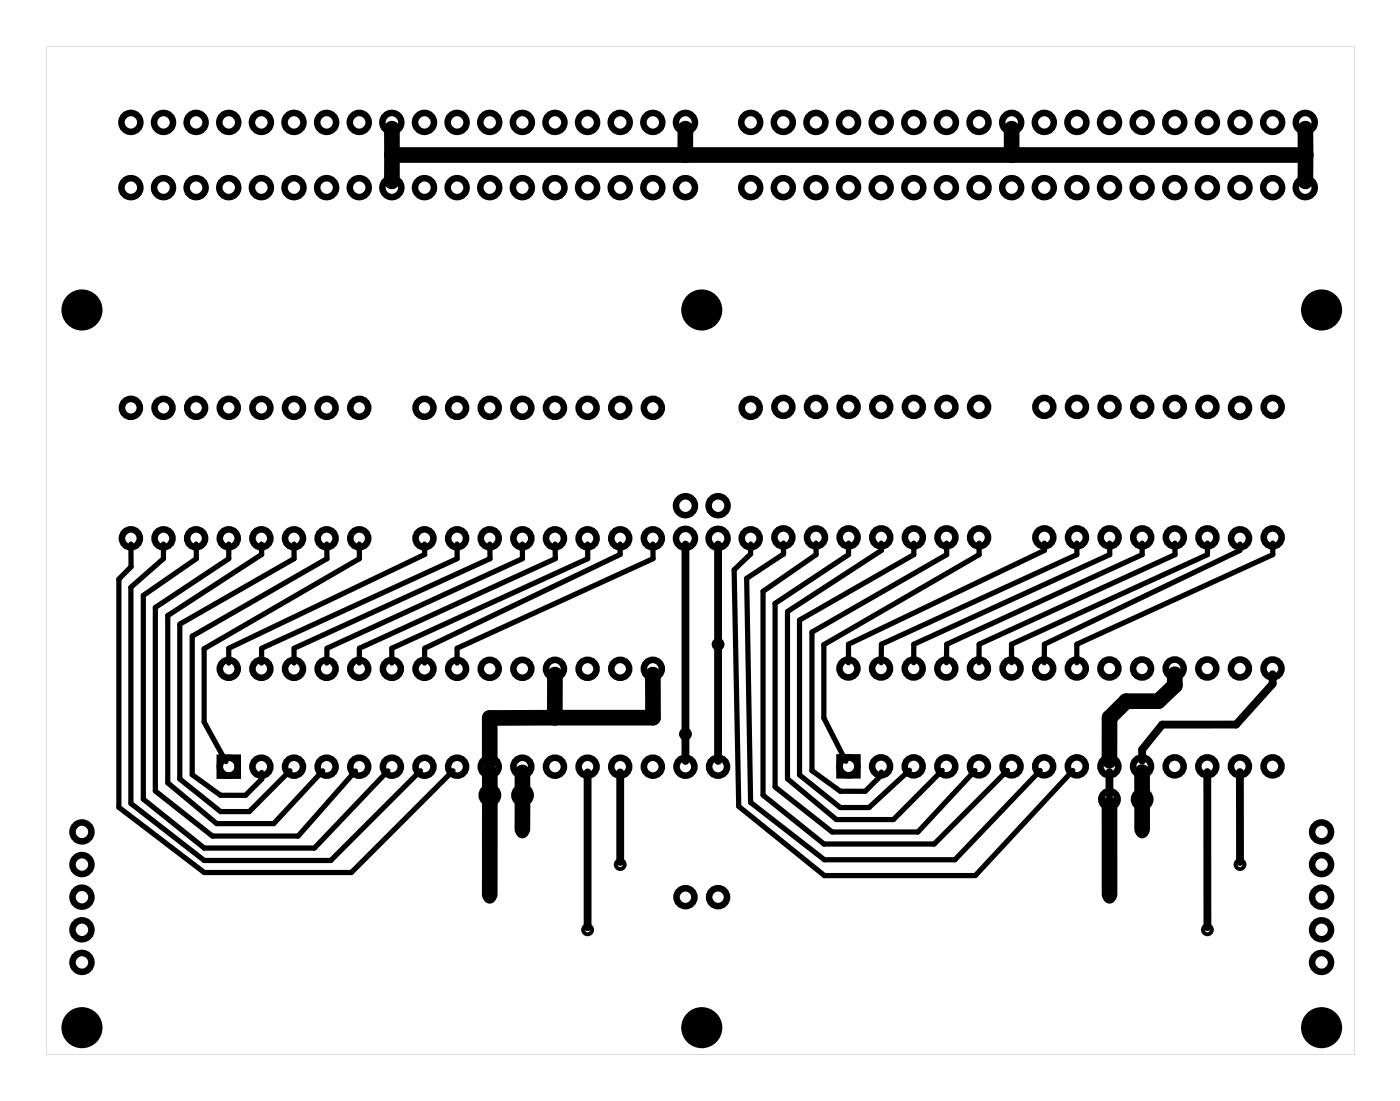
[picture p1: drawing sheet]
<svg xmlns="http://www.w3.org/2000/svg" width="109mm" height="86mm" viewBox="0 0 109 86" stroke-linecap="round" stroke-linejoin="round" font-family="sans-serif">
<path d="M3.6 3.6h101.8v78.5h-101.8zM3.6 3.6v78.5h101.8v-78.5z" fill="#000"/>
<g fill="#000">
<circle cx="6.4" cy="24.1" r="1.6"/>
<circle cx="54.6" cy="24.1" r="1.6"/>
<circle cx="102.9" cy="24.1" r="1.6"/>
<circle cx="6.4" cy="80" r="1.6"/>
<circle cx="54.6" cy="80" r="1.6"/>
<circle cx="102.9" cy="80" r="1.6"/>
</g>
<g fill="none" stroke="#000" stroke-width=".51">
<path d="M17.1 59h1.4v1.4h-1.4zM65.4 59h1.4v1.4h-1.4z"/>
<circle cx="10.2" cy="9.5" r=".74"/>
<circle cx="10.2" cy="14.6" r=".74"/>
<circle cx="12.7" cy="14.6" r=".74"/>
<circle cx="12.7" cy="9.5" r=".74"/>
<circle cx="15.3" cy="9.5" r=".74"/>
<circle cx="15.3" cy="14.6" r=".74"/>
<circle cx="17.8" cy="9.5" r=".74"/>
<circle cx="17.8" cy="14.6" r=".74"/>
<circle cx="20.4" cy="14.6" r=".74"/>
<circle cx="20.4" cy="9.5" r=".74"/>
<circle cx="22.9" cy="14.6" r=".74"/>
<circle cx="22.9" cy="9.5" r=".74"/>
<circle cx="25.4" cy="9.5" r=".74"/>
<circle cx="25.4" cy="14.6" r=".74"/>
<circle cx="28" cy="9.5" r=".74"/>
<circle cx="28" cy="14.6" r=".74"/>
<circle cx="30.5" cy="9.5" r=".74"/>
<circle cx="30.5" cy="14.6" r=".74"/>
<circle cx="33.1" cy="14.6" r=".74"/>
<circle cx="33.1" cy="9.5" r=".74"/>
<circle cx="35.6" cy="14.6" r=".74"/>
<circle cx="35.6" cy="9.5" r=".74"/>
<circle cx="38.1" cy="9.5" r=".74"/>
<circle cx="38.1" cy="14.6" r=".74"/>
<circle cx="40.7" cy="9.5" r=".74"/>
<circle cx="40.7" cy="14.6" r=".74"/>
<circle cx="43.2" cy="14.6" r=".74"/>
<circle cx="43.2" cy="9.5" r=".74"/>
<circle cx="45.8" cy="9.5" r=".74"/>
<circle cx="45.8" cy="14.6" r=".74"/>
<circle cx="48.3" cy="14.6" r=".74"/>
<circle cx="48.3" cy="9.5" r=".74"/>
<circle cx="50.8" cy="14.6" r=".74"/>
<circle cx="50.8" cy="9.5" r=".74"/>
<circle cx="53.4" cy="9.5" r=".74"/>
<circle cx="53.4" cy="14.6" r=".74"/>
<circle cx="58.5" cy="14.6" r=".74"/>
<circle cx="58.5" cy="9.5" r=".74"/>
<circle cx="61" cy="9.5" r=".74"/>
<circle cx="61" cy="14.6" r=".74"/>
<circle cx="63.5" cy="14.6" r=".74"/>
<circle cx="63.5" cy="9.5" r=".74"/>
<circle cx="66.1" cy="9.5" r=".74"/>
<circle cx="66.1" cy="14.6" r=".74"/>
<circle cx="68.6" cy="9.5" r=".74"/>
<circle cx="68.6" cy="14.6" r=".74"/>
<circle cx="71.2" cy="9.5" r=".74"/>
<circle cx="71.2" cy="14.6" r=".74"/>
<circle cx="73.7" cy="14.6" r=".74"/>
<circle cx="73.7" cy="9.5" r=".74"/>
<circle cx="76.2" cy="9.5" r=".74"/>
<circle cx="76.2" cy="14.6" r=".74"/>
<circle cx="78.8" cy="9.5" r=".74"/>
<circle cx="78.8" cy="14.6" r=".74"/>
<circle cx="81.3" cy="9.5" r=".74"/>
<circle cx="81.3" cy="14.6" r=".74"/>
<circle cx="83.9" cy="9.5" r=".74"/>
<circle cx="83.9" cy="14.6" r=".74"/>
<circle cx="86.4" cy="14.6" r=".74"/>
<circle cx="86.4" cy="9.5" r=".74"/>
<circle cx="88.9" cy="14.6" r=".74"/>
<circle cx="88.9" cy="9.5" r=".74"/>
<circle cx="91.5" cy="14.6" r=".74"/>
<circle cx="91.5" cy="9.5" r=".74"/>
<circle cx="94" cy="9.5" r=".74"/>
<circle cx="94" cy="14.6" r=".74"/>
<circle cx="96.6" cy="9.5" r=".74"/>
<circle cx="96.6" cy="14.6" r=".74"/>
<circle cx="99.1" cy="9.5" r=".74"/>
<circle cx="99.1" cy="14.6" r=".74"/>
<circle cx="101.6" cy="14.6" r=".74"/>
<circle cx="101.6" cy="9.5" r=".74"/>
<circle cx="10.2" cy="31.8" r=".7"/>
<circle cx="12.7" cy="31.8" r=".7"/>
<circle cx="15.3" cy="31.8" r=".7"/>
<circle cx="17.8" cy="31.8" r=".7"/>
<circle cx="20.4" cy="31.8" r=".7"/>
<circle cx="22.9" cy="31.8" r=".7"/>
<circle cx="25.4" cy="31.8" r=".7"/>
<circle cx="28" cy="31.8" r=".7"/>
<circle cx="33.1" cy="31.8" r=".7"/>
<circle cx="35.6" cy="31.8" r=".7"/>
<circle cx="38.1" cy="31.8" r=".7"/>
<circle cx="40.7" cy="31.8" r=".7"/>
<circle cx="43.2" cy="31.8" r=".7"/>
<circle cx="45.8" cy="31.8" r=".7"/>
<circle cx="48.3" cy="31.8" r=".7"/>
<circle cx="50.8" cy="31.8" r=".7"/>
<circle cx="53.4" cy="39.4" r=".74"/>
<circle cx="55.9" cy="39.4" r=".74"/>
<circle cx="58.5" cy="31.8" r=".7"/>
<circle cx="61" cy="31.7" r=".7"/>
<circle cx="63.5" cy="31.7" r=".7"/>
<circle cx="66.1" cy="31.7" r=".7"/>
<circle cx="68.6" cy="31.7" r=".7"/>
<circle cx="71.2" cy="31.7" r=".7"/>
<circle cx="73.7" cy="31.7" r=".7"/>
<circle cx="76.2" cy="31.7" r=".7"/>
<circle cx="81.3" cy="31.7" r=".7"/>
<circle cx="83.9" cy="31.7" r=".7"/>
<circle cx="86.4" cy="31.7" r=".7"/>
<circle cx="88.9" cy="31.7" r=".7"/>
<circle cx="91.5" cy="31.7" r=".7"/>
<circle cx="94" cy="31.7" r=".7"/>
<circle cx="96.6" cy="31.8" r=".7"/>
<circle cx="99.1" cy="31.7" r=".7"/>
<circle cx="10.2" cy="41.9" r=".7"/>
<circle cx="12.7" cy="41.9" r=".7"/>
<circle cx="15.3" cy="41.9" r=".7"/>
<circle cx="17.8" cy="41.9" r=".7"/>
<circle cx="17.8" cy="52.1" r=".7"/>
<circle cx="17.8" cy="59.7" r=".7"/>
<circle cx="20.4" cy="41.9" r=".7"/>
<circle cx="20.4" cy="52.1" r=".7"/>
<circle cx="20.4" cy="59.7" r=".7"/>
<circle cx="22.9" cy="41.9" r=".7"/>
<circle cx="22.9" cy="52.1" r=".7"/>
<circle cx="22.9" cy="59.7" r=".7"/>
<circle cx="25.4" cy="41.9" r=".7"/>
<circle cx="25.4" cy="52.1" r=".7"/>
<circle cx="25.4" cy="59.7" r=".7"/>
<circle cx="28" cy="41.9" r=".7"/>
<circle cx="28" cy="52.1" r=".7"/>
<circle cx="28" cy="59.7" r=".7"/>
<circle cx="30.5" cy="52.1" r=".7"/>
<circle cx="30.5" cy="59.7" r=".7"/>
<circle cx="33.1" cy="41.9" r=".7"/>
<circle cx="33.1" cy="52.1" r=".7"/>
<circle cx="33.1" cy="59.7" r=".7"/>
<circle cx="35.6" cy="41.9" r=".7"/>
<circle cx="35.6" cy="52.1" r=".7"/>
<circle cx="35.6" cy="59.7" r=".7"/>
<circle cx="38.1" cy="41.9" r=".7"/>
<circle cx="38.1" cy="52.1" r=".7"/>
<circle cx="38.1" cy="59.7" r=".7"/>
<circle cx="40.7" cy="41.9" r=".7"/>
<circle cx="40.7" cy="52.1" r=".7"/>
<circle cx="40.7" cy="59.7" r=".7"/>
<circle cx="43.2" cy="41.9" r=".7"/>
<circle cx="43.2" cy="52.1" r=".7"/>
<circle cx="43.2" cy="59.7" r=".7"/>
<circle cx="45.8" cy="41.9" r=".7"/>
<circle cx="45.8" cy="52.1" r=".7"/>
<circle cx="45.8" cy="59.7" r=".7"/>
<circle cx="48.3" cy="41.9" r=".7"/>
<circle cx="48.3" cy="52.1" r=".7"/>
<circle cx="48.3" cy="59.7" r=".7"/>
<circle cx="50.8" cy="41.9" r=".7"/>
<circle cx="50.8" cy="52.1" r=".7"/>
<circle cx="50.8" cy="59.7" r=".7"/>
<circle cx="53.4" cy="59.7" r=".7"/>
<circle cx="53.4" cy="41.9" r=".74"/>
<circle cx="55.9" cy="59.7" r=".7"/>
<circle cx="55.9" cy="41.9" r=".74"/>
<circle cx="58.5" cy="41.9" r=".7"/>
<circle cx="61" cy="41.8" r=".7"/>
<circle cx="63.5" cy="41.8" r=".7"/>
<circle cx="66.1" cy="52" r=".7"/>
<circle cx="66.1" cy="59.7" r=".7"/>
<circle cx="66.1" cy="41.8" r=".7"/>
<circle cx="68.6" cy="52" r=".7"/>
<circle cx="68.6" cy="59.7" r=".7"/>
<circle cx="68.6" cy="41.8" r=".7"/>
<circle cx="71.1" cy="52" r=".7"/>
<circle cx="71.1" cy="59.7" r=".7"/>
<circle cx="71.2" cy="41.8" r=".7"/>
<circle cx="73.7" cy="52" r=".7"/>
<circle cx="73.7" cy="59.7" r=".7"/>
<circle cx="73.7" cy="41.8" r=".7"/>
<circle cx="76.2" cy="52" r=".7"/>
<circle cx="76.2" cy="59.7" r=".7"/>
<circle cx="76.2" cy="41.8" r=".7"/>
<circle cx="78.8" cy="52" r=".7"/>
<circle cx="78.8" cy="59.7" r=".7"/>
<circle cx="81.3" cy="52" r=".7"/>
<circle cx="81.3" cy="59.7" r=".7"/>
<circle cx="81.3" cy="41.8" r=".7"/>
<circle cx="83.8" cy="52" r=".7"/>
<circle cx="83.8" cy="59.7" r=".7"/>
<circle cx="83.9" cy="41.8" r=".7"/>
<circle cx="86.4" cy="52" r=".7"/>
<circle cx="86.4" cy="59.7" r=".7"/>
<circle cx="86.4" cy="41.8" r=".7"/>
<circle cx="88.9" cy="52" r=".7"/>
<circle cx="88.9" cy="59.7" r=".7"/>
<circle cx="88.9" cy="41.8" r=".7"/>
<circle cx="91.5" cy="52" r=".7"/>
<circle cx="91.5" cy="59.7" r=".7"/>
<circle cx="91.5" cy="41.8" r=".7"/>
<circle cx="94" cy="52" r=".7"/>
<circle cx="94" cy="59.7" r=".7"/>
<circle cx="94" cy="41.8" r=".7"/>
<circle cx="96.5" cy="52" r=".7"/>
<circle cx="96.5" cy="59.7" r=".7"/>
<circle cx="96.6" cy="41.9" r=".7"/>
<circle cx="99.1" cy="52" r=".7"/>
<circle cx="99.1" cy="59.7" r=".7"/>
<circle cx="99.1" cy="41.8" r=".7"/>
<circle cx="6.4" cy="67.3" r=".74"/>
<circle cx="6.4" cy="64.8" r=".74"/>
<circle cx="6.4" cy="69.9" r=".74"/>
<circle cx="6.4" cy="72.4" r=".74"/>
<circle cx="6.4" cy="74.9" r=".74"/>
<circle cx="38.1" cy="61.9" r=".64"/>
<circle cx="40.7" cy="61.9" r=".64"/>
<circle cx="53.4" cy="69.9" r=".7"/>
<circle cx="55.9" cy="69.9" r=".7"/>
<circle cx="86.4" cy="62.2" r=".64"/>
<circle cx="88.9" cy="62.2" r=".64"/>
<circle cx="102.9" cy="67.3" r=".74"/>
<circle cx="102.9" cy="64.8" r=".74"/>
<circle cx="102.9" cy="72.4" r=".74"/>
<circle cx="102.9" cy="69.9" r=".74"/>
<circle cx="102.9" cy="74.9" r=".74"/>
</g>
<g fill="none" stroke="#000" stroke-width=".3">
<circle cx="53.4" cy="57.2" r=".35"/>
<circle cx="55.9" cy="50.2" r=".35"/>
<circle cx="38.1" cy="69.9" r=".35"/>
<circle cx="40.7" cy="64.8" r=".35"/>
<circle cx="45.8" cy="72.4" r=".35"/>
<circle cx="48.3" cy="67.3" r=".35"/>
<circle cx="86.4" cy="69.9" r=".35"/>
<circle cx="88.9" cy="64.8" r=".35"/>
<circle cx="94" cy="72.4" r=".35"/>
<circle cx="96.6" cy="67.3" r=".35"/>
</g>
<g fill="none" stroke="#000" stroke-width=".41">
<path d="M10.2 42.4v1.7l-.9 1v17.8l6.6 5h11.5l7.9-7.9M12.7 42.4v1.1l-2.5 2.2v16.9l5.7 4.4h9.9l6.9-7M15.3 42.4v1.1l-4.1 2.9v15.8l4.7 3.8h8.6l5.7-6M17.8 42.4v1.1l-5.7 3.8v14.3l4.4 3.5h6.7l4.5-5.1M20.4 42.4v.8l-7.3 4.7v13.1l3.8 3.1h4.4l3.8-4.1M22.9 42.4v1.1l-8.9 5.1v12.1l3.2 2.5h2.2l3.2-3.2M25.4 42.4l.1 1.1-10.5 6v10.8l2.2 1.6h1.9l1.3-1.2v-.6M28 42.4v1.1l-12.1 7v5.7l1.7 3.1M33.1 42.4v.8l-15.3 7.3v1.1M35.6 42.4v1.1l-15.2 7v1.1M38.1 42.4l.1 1.1-15.3 7v1.1M40.7 42.4v1.1l-15.2 7-.1 1.1"/>
<path d="M43.2 42.4v1.1l-15.2 7v1.1M45.8 42.4v1.1l-15.3 7v1.1M48.3 42.4v.8l-15.2 7.3v1.1M50.8 42.4v1.1l-15.2 7v1.1M58.4 42.4v.7l-1.2 1.3 .3 18.4 6.7 5.4h11.7l7.6-8.2M61 42.3v.8l-2.9 1.9 .3 17.5 5.8 4.4h10.2l6.6-6.9M63.5 42.3v.9l-4.1 2.8v15.9l4.8 3.8h8.5l5.7-5.7M66.1 42.3v.9l-5.8 3.8 .1 14.3 4.4 3.5h6.7l4.4-4.8M68.6 42.3v.6l-7.3 4.7v13l3.8 3.2h4.5l3.8-3.8M71.2 42.3v.9l-8.9 5.1v12l3.1 2.6h2.3l3.1-2.9M73.7 42.3v.9l-10.5 6v10.8l2.2 1.6h2l1.2-1.3v-.2M76.2 42.3v.9l-12.1 7v5.7l1.8 3.4"/>
<path d="M81.3 42.3v.6l-15.2 7.3v1.4M83.9 42.3l-.1 .9-15.2 7v1.4M86.4 42.3v.9l-15.2 7-.1 1.4M88.9 42.3v.9l-15.2 7v1.4M91.5 42.3v.9l-15.3 7v1.4M94 42.3v.9l-15.2 7v1.4M96.5 42.4v.5l-15.2 7.3v1.4M99.1 42.3v.9l-15.3 7v1.4"/>
</g>
<g fill="none" stroke="#000" stroke-width="1.2">
<path d="M30.5 10v2.1M30.5 12.1v2M30.5 12.1h71.2M53.4 10v2.1M78.8 10v2.1M101.6 10l.1 2.1M101.7 12.1l-.1 2M43.2 55.9h-5.1v3.4M43.2 52.5v3.4M50.8 52.5v3.4h-7.6M91.5 52.5v.9l-1.3 1.2h-2.5l-1.3 1.3v3.3M38.1 60.1v1.4"/>
<path d="M38.1 62.3v7.4M40.7 60.1v1.4M40.7 62.3v2.3M86.4 62.6v7.1M88.9 60.1v1.8M88.9 62.6v2"/>
</g>
<path d="M53.4 42.4v14.6M53.4 57.4v1.9M55.9 42.4v7.6M55.9 50.4v8.9M99.1 52.5v.7l-2.9 3.2h-5.7l-1.6 2v.8M45.8 60.1v12.1M48.3 60.1v7M86.4 60.1v1.8M94 60.1v12.1M96.5 60.1l.1 7" fill="none" stroke="#000" stroke-width=".61"/>
</svg>
